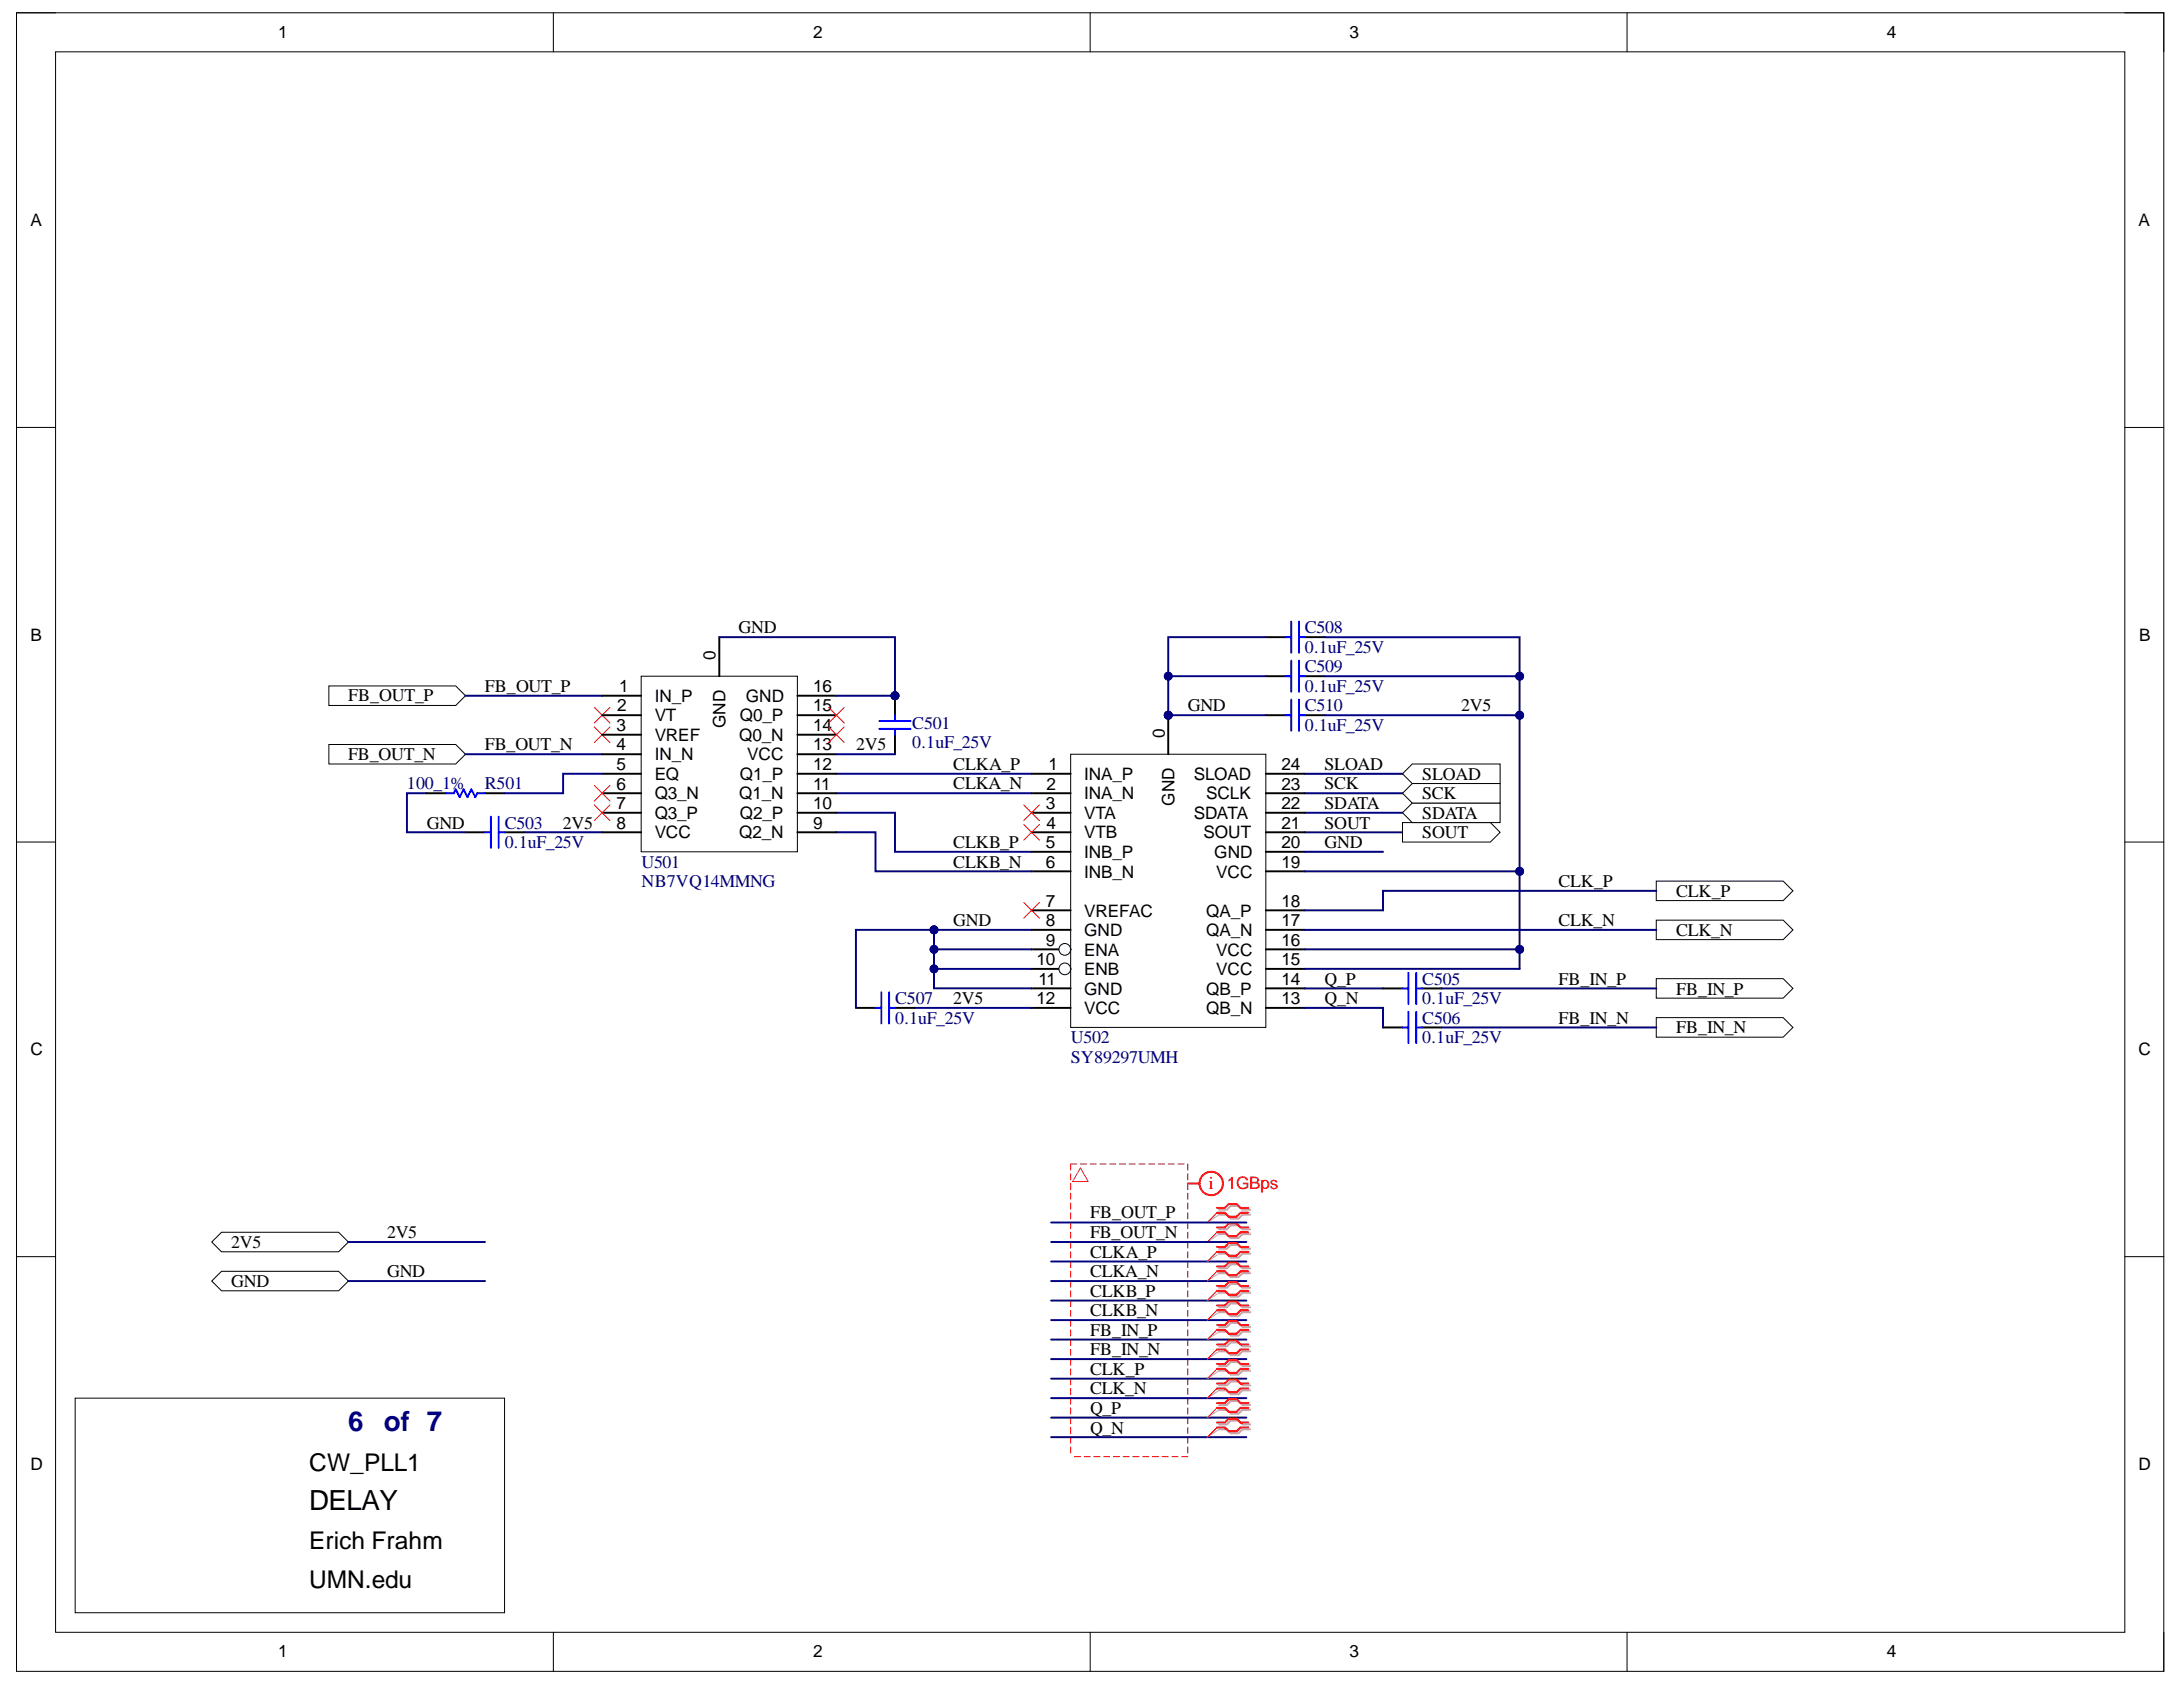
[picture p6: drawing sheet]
<svg xmlns="http://www.w3.org/2000/svg" width="279mm" height="216mm" viewBox="0 0 279 216" stroke-linecap="round" stroke-linejoin="round" font-family="sans-serif">
<defs><g id="words">
<g font-size="3.5" fill="#000080">
<text x="44.6" y="183.1">6</text>
<text x="49.1" y="183.1">of 7</text>
</g>
<text font-size="3.5" x="39.6" y="193.2">DELAY</text>
<g font-size="3.1">
<text x="39.6" y="188.3">CW_PLL1</text>
<text x="39.6" y="198.3">Erich Frahm</text>
<text x="39.6" y="203.2">UMN.edu</text>
</g>
<g font-size="2.3">
<text x="94.5" y="81.1">GND</text>
<text x="44.6" y="89.8">FB_OUT_P</text>
<text x="62.1" y="88.6">FB_OUT_P</text>
<text x="152" y="91">GND</text>
<text x="187" y="91">2V5</text>
<text x="44.6" y="97.3">FB_OUT_N</text>
<text x="62.1" y="96">FB_OUT_N</text>
<text x="109.6" y="96">2V5</text>
<text x="122" y="101">CLKA_N</text>
<text x="122" y="98.5">CLKA_P</text>
<text x="169.5" y="98.5">SLOAD</text>
<text x="169.5" y="101">SCK</text>
<text x="182" y="99.8">SLOAD</text>
<text x="54.6" y="106.1">GND</text>
<text x="72" y="106.1">2V5</text>
<text x="169.5" y="103.5">SDATA</text>
<text x="169.5" y="106.1">SOUT</text>
<text x="182" y="107.2">SOUT</text>
<text x="182" y="104.8">SDATA</text>
<text x="182" y="102.3">SCK</text>
<text x="122" y="111.1">CLKB_N</text>
<text x="122" y="108.5">CLKB_P</text>
<text x="169.5" y="108.5">GND</text>
<text x="199.5" y="113.5">CLK_P</text>
<text x="122" y="118.5">GND</text>
<text x="199.5" y="118.5">CLK_N</text>
<text x="214.5" y="119.8">CLK_N</text>
<text x="214.5" y="114.8">CLK_P</text>
<text x="122" y="128.5">2V5</text>
<text x="169.5" y="126">Q_P</text>
<text x="169.5" y="128.5">Q_N</text>
<text x="199.5" y="131">FB_IN_N</text>
<text x="199.5" y="126">FB_IN_P</text>
<text x="214.5" y="127.3">FB_IN_P</text>
<text x="214.5" y="132.3">FB_IN_N</text>
<text x="139.5" y="155.9">FB_OUT_P</text>
<text x="29.6" y="159.7">2V5</text>
<text x="49.5" y="158.5">2V5</text>
<text x="139.5" y="158.5">FB_OUT_N</text>
<text x="139.5" y="161">CLKA_P</text>
<text x="29.6" y="164.7">GND</text>
<text x="49.5" y="163.4">GND</text>
<text x="139.5" y="163.4">CLKA_N</text>
<text x="139.5" y="166">CLKB_P</text>
<text x="139.5" y="173.4">FB_IN_N</text>
<text x="139.5" y="171">FB_IN_P</text>
<text x="139.5" y="168.4">CLKB_N</text>
<text x="139.5" y="178.4">CLK_N</text>
<text x="139.5" y="176">CLK_P</text>
<text x="139.5" y="180.9">Q_P</text>
<text x="139.5" y="183.5">Q_N</text>
</g>
<g font-size="2.3" fill="#000080">
<text x="167" y="81.1">C508</text>
<text x="167" y="83.6">0.1uF_25V</text>
<text x="167" y="86">C509</text>
<text x="167" y="88.6">0.1uF_25V</text>
<text x="116.8" y="93.3">C501</text>
<text x="116.8" y="95.8">0.1uF_25V</text>
<text x="167" y="91">C510</text>
<text x="167" y="93.6">0.1uF_25V</text>
<text x="52.1" y="101">100_1%</text>
<text x="62.1" y="101">R501</text>
<text x="64.6" y="106.1">C503</text>
<text x="64.6" y="108.5">0.1uF_25V</text>
<text x="82.1" y="111.1">U501</text>
<text x="82.1" y="113.5">NB7VQ14MMNG</text>
<text x="114.6" y="128.5">C507</text>
<text x="114.6" y="131">0.1uF_25V</text>
<text x="182" y="126">C505</text>
<text x="182" y="128.5">0.1uF_25V</text>
<text x="182" y="131">C506</text>
<text x="137.1" y="133.5">U502</text>
<text x="137.1" y="136">SY89297UMH</text>
<text x="182" y="133.5">0.1uF_25V</text>
</g>
<text font-size="2.3" fill="#f00" x="154.7" y="152.2">i</text>
<g font-size="2.2">
<text x="35.6" y="4.9">1</text>
<text x="104.1" y="4.9">2</text>
<text x="172.7" y="4.9">3</text>
<text x="241.5" y="4.9">4</text>
<text x="3.9" y="28.9">A</text>
<text x="273.7" y="28.9">A</text>
<text x="3.9" y="82">B</text>
<text x="273.8" y="82">B</text>
<text x="79.2" y="88.6">1</text>
<text x="83.8" y="89.8">IN_P</text>
<text x="91.6" y="84.5" transform="rotate(-90 91.6 84.5)">0</text>
<text x="95.5" y="89.8">GND</text>
<text x="104.1" y="88.6">16</text>
<text x="78.9" y="93.6">3</text>
<text x="79" y="91">2</text>
<text x="83.8" y="94.8">VREF</text>
<text x="83.8" y="92.3">VT</text>
<text x="92.8" y="93.1" transform="rotate(-90 92.8 93.1)">GND</text>
<text x="94.6" y="94.8">Q0_N</text>
<text x="94.7" y="92.3">Q0_P</text>
<text x="104.1" y="91">15</text>
<text x="104.1" y="93.6">14</text>
<text x="149.1" y="94.5" transform="rotate(-90 149.1 94.5)">0</text>
<text x="78.9" y="101.1">6</text>
<text x="78.9" y="98.5">5</text>
<text x="78.9" y="96">4</text>
<text x="83.8" y="99.8">EQ</text>
<text x="83.8" y="97.3">IN_N</text>
<text x="94.7" y="99.8">Q1_P</text>
<text x="95.6" y="97.3">VCC</text>
<text x="104.1" y="101.1">11</text>
<text x="104.1" y="98.5">12</text>
<text x="104.1" y="96">13</text>
<text x="133.9" y="101.1">2</text>
<text x="134.2" y="98.5">1</text>
<text x="138.8" y="99.8">INA_P</text>
<text x="152.8" y="99.8">SLOAD</text>
<text x="164" y="101.1">23</text>
<text x="164" y="98.5">24</text>
<text x="78.9" y="103.5">7</text>
<text x="78.9" y="106.1">8</text>
<text x="83.8" y="104.8">Q3_P</text>
<text x="83.8" y="107.2">VCC</text>
<text x="83.8" y="102.3">Q3_N</text>
<text x="94.6" y="102.3">Q1_N</text>
<text x="94.6" y="107.2">Q2_N</text>
<text x="94.7" y="104.8">Q2_P</text>
<text x="104.1" y="106.1">9</text>
<text x="104.1" y="103.5">10</text>
<text x="133.8" y="103.5">3</text>
<text x="133.9" y="106.1">4</text>
<text x="138.8" y="107.2">VTB</text>
<text x="138.8" y="102.3">INA_N</text>
<text x="138.8" y="104.8">VTA</text>
<text x="150.3" y="103.1" transform="rotate(-90 150.3 103.1)">GND</text>
<text x="152.8" y="104.8">SDATA</text>
<text x="154.1" y="107.2">SOUT</text>
<text x="154.4" y="102.3">SCLK</text>
<text x="164" y="106.1">21</text>
<text x="164" y="103.5">22</text>
<text x="133.8" y="108.5">5</text>
<text x="133.8" y="111.1">6</text>
<text x="138.8" y="109.8">INB_P</text>
<text x="138.8" y="112.3">INB_N</text>
<text x="155.4" y="109.8">GND</text>
<text x="155.7" y="112.3">VCC</text>
<text x="164" y="108.5">20</text>
<text x="164" y="111.1">19</text>
<text x="133.8" y="118.5">8</text>
<text x="133.8" y="116">7</text>
<text x="138.8" y="119.8">GND</text>
<text x="138.8" y="117.3">VREFAC</text>
<text x="154.4" y="119.8">QA_N</text>
<text x="154.4" y="117.3">QA_P</text>
<text x="164" y="118.5">17</text>
<text x="164" y="116">18</text>
<text x="132.7" y="123.6">10</text>
<text x="133.8" y="121">9</text>
<text x="138.8" y="122.3">ENA</text>
<text x="138.8" y="124.7">ENB</text>
<text x="155.7" y="122.3">VCC</text>
<text x="155.7" y="124.7">VCC</text>
<text x="164" y="121">16</text>
<text x="164" y="123.6">15</text>
<text x="132.7" y="128.5">12</text>
<text x="132.9" y="126">11</text>
<text x="138.8" y="127.3">GND</text>
<text x="138.8" y="129.7">VCC</text>
<text x="154.4" y="127.3">QB_P</text>
<text x="154.4" y="129.7">QB_N</text>
<text x="164" y="126">14</text>
<text x="164" y="128.5">13</text>
<text x="3.9" y="135.1">C</text>
<text x="273.7" y="135.1">C</text>
<text x="3.9" y="188.1">D</text>
<text x="273.7" y="188.1">D</text>
<text x="35.6" y="212.1">1</text>
<text x="104.1" y="212.1">2</text>
<text x="172.7" y="212.1">3</text>
<text x="241.5" y="212.1">4</text>
</g>
<text font-size="2.2" fill="#f00" x="157" y="152.2">1GBps</text>
</g></defs>
<path d="M2.1 1.6h274.8v212.3h-274.8z" fill="none" stroke="#000" stroke-width=".13"/>
<path d="M7.1 6.6h264.9v202.3h-264.9z" fill-rule="evenodd" fill="#fff"/>
<g fill="none" stroke="#000" stroke-width=".13">
<path d="M2.1 1.6h5M7.1 6.6h264.9v202.3h-264.9zM70.8 1.6v5M139.5 1.6v5M208.2 1.6v5M272 1.6h4.9v5M2.1 54.7h5M272 54.7h4.9M2.1 107.8h5M272 107.8h4.9M2.1 160.8h5M272 160.8h4.9"/>
<path d="M70.8 208.9v5M139.5 208.9v5M208.2 208.9v5M276.9 208.9v5"/>
</g>
<path d="M9.6 178.9h55v27.5h-55z" fill-rule="evenodd" fill="#fff"/>
<path d="M9.6 178.9h55v27.5h-55z" fill="none" stroke="#000" stroke-width=".13"/>
<path d="M27.1 163.9l1.3-1.2h14.9l1.3 1.2-1.3 1.3h-14.9z" fill-rule="evenodd" fill="#fff"/>
<path d="M27.1 163.9l1.3-1.2h14.9l1.3 1.2-1.3 1.3h-14.9z" fill="none" stroke="#000" stroke-width=".13"/>
<path d="M27.1 159l1.3-1.3h14.9l1.3 1.3-1.3 1.2h-14.9z" fill-rule="evenodd" fill="#fff"/>
<path d="M27.1 159l1.3-1.3h14.9l1.3 1.3-1.3 1.2h-14.9z" fill="none" stroke="#000" stroke-width=".13"/>
<path d="M42.1 95.3h16.2l1.3 1.2-1.3 1.3h-16.2z" fill-rule="evenodd" fill="#fff"/>
<path d="M42.1 95.3h16.2l1.3 1.2-1.3 1.3h-16.2z" fill="none" stroke="#000" stroke-width=".13"/>
<path d="M42.1 87.8h16.2l1.3 1.2-1.3 1.3h-16.2z" fill-rule="evenodd" fill="#fff"/>
<path d="M42.1 87.8h16.2l1.3 1.2-1.3 1.3h-16.2z" fill="none" stroke="#000" stroke-width=".13"/>
<path d="M212 117.8h16.2l1.3 1.2-1.3 1.3h-16.2z" fill-rule="evenodd" fill="#fff"/>
<path d="M212 117.8h16.2l1.3 1.2-1.3 1.3h-16.2z" fill="none" stroke="#000" stroke-width=".13"/>
<path d="M212 112.8h16.2l1.3 1.2-1.3 1.3h-16.2z" fill-rule="evenodd" fill="#fff"/>
<path d="M212 112.8h16.2l1.3 1.2-1.3 1.3h-16.2z" fill="none" stroke="#000" stroke-width=".13"/>
<path d="M167 99h12.5M167 106.5h12.5M167 104h12.5M167 101.5h12.5" fill="none" stroke="#000080" stroke-width=".25"/>
<path d="M180.8 97.8h11.2v2.5h-11.2l-1.3-1.3z" fill-rule="evenodd" fill="#fff"/>
<path d="M180.8 97.8h11.2v2.5h-11.2l-1.3-1.3z" fill="none" stroke="#000" stroke-width=".13"/>
<path d="M179.5 105.3h11.3l1.2 1.2-1.2 1.3h-11.3z" fill-rule="evenodd" fill="#fff"/>
<path d="M179.5 105.3h11.3l1.2 1.2-1.2 1.3h-11.3z" fill="none" stroke="#000" stroke-width=".13"/>
<path d="M179.5 104l1.3-1.2h11.2v2.5h-11.2z" fill-rule="evenodd" fill="#fff"/>
<path d="M179.5 104l1.3-1.2h11.2v2.5h-11.2z" fill="none" stroke="#000" stroke-width=".13"/>
<path d="M179.5 101.5l1.3-1.2h11.2v2.5h-11.2z" fill-rule="evenodd" fill="#fff"/>
<path d="M179.5 101.5l1.3-1.2h11.2v2.5h-11.2z" fill="none" stroke="#000" stroke-width=".13"/>
<circle cx="149.5" cy="91.5" r=".5" fill="#000080"/>
<circle cx="149.5" cy="91.5" r=".5" fill="none" stroke="#000080" stroke-width=".13"/>
<path d="M137 96.5h25v35h-25z" fill-rule="evenodd" fill="#fff"/>
<path d="M137 96.5h25v35h-25z" fill="none" stroke="#000" stroke-width=".13"/>
<path d="M132 99h5M149.5 91.5v5M132 106.5h5M132 101.5h5M132 119h5M132 104h5M132 109h5M132 116.5h5M132 111.5h5" fill="none" stroke="#000" stroke-width=".25"/>
<circle cx="149.5" cy="91.5" r=".5" fill="#000080"/>
<circle cx="149.5" cy="91.5" r=".5" fill="none" stroke="#000080" stroke-width=".13"/>
<path d="M132 121.5h5" fill="none" stroke="#000" stroke-width=".25"/>
<circle cx="136.3" cy="121.5" r=".75" fill="#f8fcff"/>
<circle cx="136.3" cy="121.5" r=".75" fill="none" stroke="#000" stroke-width=".13"/>
<path d="M132 124h5" fill="none" stroke="#000" stroke-width=".25"/>
<circle cx="136.3" cy="124" r=".75" fill="#f8fcff"/>
<circle cx="136.3" cy="124" r=".75" fill="none" stroke="#000" stroke-width=".13"/>
<g fill="none" stroke="#000" stroke-width=".25">
<path d="M162 99h5M162 106.5h5M162 101.5h5M162 119h5M162 104h5M162 109h5M162 116.5h5M162 111.5h5M132 126.5h5M132 129h5M162 126.5h5M162 129h5"/>
<path d="M162 121.5h5M162 124h5"/>
</g>
<path d="M167 109h10M167 111.5h27.5" fill="none" stroke="#000080" stroke-width=".25"/>
<circle cx="194.5" cy="111.5" r=".5" fill="#000080"/>
<circle cx="194.5" cy="111.5" r=".5" fill="none" stroke="#000080" stroke-width=".13"/>
<path d="M119.5 119h12.5" fill="none" stroke="#000080" stroke-width=".25"/>
<circle cx="119.5" cy="119" r=".5" fill="#000080"/>
<circle cx="119.5" cy="119" r=".5" fill="none" stroke="#000080" stroke-width=".13"/>
<path d="M119.5 121.5h12.5" fill="none" stroke="#000080" stroke-width=".25"/>
<circle cx="119.5" cy="121.5" r=".5" fill="#000080"/>
<circle cx="119.5" cy="121.5" r=".5" fill="none" stroke="#000080" stroke-width=".13"/>
<path d="M119.5 119v5h12.5" fill="none" stroke="#000080" stroke-width=".25"/>
<circle cx="119.5" cy="119" r=".5" fill="#000080"/>
<circle cx="119.5" cy="119" r=".5" fill="none" stroke="#000080" stroke-width=".13"/>
<circle cx="119.5" cy="121.5" r=".5" fill="#000080"/>
<circle cx="119.5" cy="121.5" r=".5" fill="none" stroke="#000080" stroke-width=".13"/>
<circle cx="119.5" cy="124" r=".5" fill="#000080"/>
<circle cx="119.5" cy="124" r=".5" fill="none" stroke="#000080" stroke-width=".13"/>
<path d="M119.5 124v2.5h12.5" fill="none" stroke="#000080" stroke-width=".25"/>
<circle cx="119.5" cy="124" r=".5" fill="#000080"/>
<circle cx="119.5" cy="124" r=".5" fill="none" stroke="#000080" stroke-width=".13"/>
<path d="M117 129h15M167 129h10v2.5M167 126.5h10M167 121.5h27.5" fill="none" stroke="#000080" stroke-width=".25"/>
<circle cx="194.5" cy="121.5" r=".5" fill="#000080"/>
<circle cx="194.5" cy="121.5" r=".5" fill="none" stroke="#000080" stroke-width=".13"/>
<path d="M131 105.5l2 2M133 105.5l-2 2" fill="none" stroke="#f00" stroke-width=".13"/>
<path d="M162 91.5h2.5M167 91.5h2.5" fill="none" stroke="#000" stroke-width=".25"/>
<path d="M164.5 91.5h.8M165.3 89.5v4M166.3 89.5v4M166.3 91.5h.7" fill="none" stroke="#00f" stroke-width=".25"/>
<path d="M149.5 91.5h12.5M167 124h27.5" fill="none" stroke="#000080" stroke-width=".25"/>
<circle cx="149.5" cy="91.5" r=".5" fill="#000080"/>
<circle cx="149.5" cy="91.5" r=".5" fill="none" stroke="#000080" stroke-width=".13"/>
<path d="M169.5 91.5h25v32.5" fill="none" stroke="#000080" stroke-width=".25"/>
<circle cx="194.5" cy="91.5" r=".5" fill="#000080"/>
<circle cx="194.5" cy="91.5" r=".5" fill="none" stroke="#000080" stroke-width=".13"/>
<circle cx="194.5" cy="111.5" r=".5" fill="#000080"/>
<circle cx="194.5" cy="111.5" r=".5" fill="none" stroke="#000080" stroke-width=".13"/>
<circle cx="194.5" cy="121.5" r=".5" fill="#000080"/>
<circle cx="194.5" cy="121.5" r=".5" fill="none" stroke="#000080" stroke-width=".13"/>
<path d="M59.6 96.5h17.5M59.6 89h17.5M169.5 81.5h25v10" fill="none" stroke="#000080" stroke-width=".25"/>
<path d="M162 86.5h2.5M162 81.5h2.5M167 86.5h2.5M167 81.5h2.5" fill="none" stroke="#000" stroke-width=".25"/>
<path d="M165.3 79.5v4M166.3 79.5v4M164.5 86.5h.8M164.5 81.5h.8M165.3 84.5v4M166.3 84.5v4M166.3 86.5h.7M166.3 81.5h.7" fill="none" stroke="#00f" stroke-width=".25"/>
<circle cx="194.5" cy="91.5" r=".5" fill="#000080"/>
<circle cx="194.5" cy="91.5" r=".5" fill="none" stroke="#000080" stroke-width=".13"/>
<circle cx="194.5" cy="86.5" r=".5" fill="#000080"/>
<circle cx="194.5" cy="86.5" r=".5" fill="none" stroke="#000080" stroke-width=".13"/>
<path d="M169.5 86.5h25" fill="none" stroke="#000080" stroke-width=".25"/>
<circle cx="194.5" cy="86.5" r=".5" fill="#000080"/>
<circle cx="194.5" cy="86.5" r=".5" fill="none" stroke="#000080" stroke-width=".13"/>
<path d="M162 81.5h-12.5v10" fill="none" stroke="#000080" stroke-width=".25"/>
<circle cx="149.5" cy="91.5" r=".5" fill="#000080"/>
<circle cx="149.5" cy="91.5" r=".5" fill="none" stroke="#000080" stroke-width=".13"/>
<circle cx="149.5" cy="86.5" r=".5" fill="#000080"/>
<circle cx="149.5" cy="86.5" r=".5" fill="none" stroke="#000080" stroke-width=".13"/>
<path d="M149.5 86.5h12.5" fill="none" stroke="#000080" stroke-width=".25"/>
<circle cx="149.5" cy="86.5" r=".5" fill="#000080"/>
<circle cx="149.5" cy="86.5" r=".5" fill="none" stroke="#000080" stroke-width=".13"/>
<path d="M156 154.8h1l.5-.5h1l.5 .5h1M156 155.5h1l.5 .5h1l.5-.5h1M156 157.3h1l.5-.5h1l.5 .5h1M156 158h1l.5 .5h1l.5-.5h1" fill="none" stroke="#d0a3a3" stroke-width=".25"/>
<path d="M156 155.5l-1.5 1M156 158l-1.5 1" fill="none" stroke="#d0a3a3" stroke-width=".13"/>
<g fill="none" stroke="#f00" stroke-width=".25">
<path d="M152 151.5h1.5M155.8 154.6h1l.5-.5h1l.5 .5h1M155.8 155.2h1l.5 .5h1l.5-.5h1M155.8 157.1h1l.5-.5h1l.5 .5h1M155.8 157.7h1l.5 .5h1l.5-.5h1"/>
<circle cx="155" cy="151.5" r="1.5"/>
</g>
<g fill="none" stroke="#f00" stroke-width=".13">
<path d="M131 103l2 2M131 115.5l2 2M133 103l-2 2M133 115.5l-2 2M137 150.2v.8M137 151.5v.7M137 152.7v.8M137 154v.7M137 155.2v.8M137 156.5v.7M137 157.7v.8M137 159v.7"/>
<path d="M137.8 149h-.8v.7M138.3 149h.8M139.5 149h.8M140.8 149h.8M142 149h.8M143.3 149h.8M144.5 149h.8M145.8 149h.8M147 149h.8M148.3 149h.8M149.5 149h.8M150.8 149h.8"/>
<path d="M152 149v.7M152 150.2v.8M152 151.5v.7M152 152.7v.8M152 154v.7M152 155.2v.8M152 156.5v.7M152 157.7v.8M152 159v.7M155.8 155.2l-1.3 1.3M155.8 157.7l-1.3 1.3M137 160.2v.8"/>
<path d="M137 161.4v.8M137 162.7v.8M137 163.9v.8M137 165.2v.8M137 166.4v.8M137 167.7v.8M137 168.9v.8M137 170.2v.8M137 171.4v.8M137 172.7v.8M137 173.9v.8M137 175.2v.8"/>
<path d="M137 176.4v.8M137 177.7v.8M137 178.9v.8M152 160.2v.8M152 161.4v.8M152 162.7v.8M152 163.9v.8M152 165.2v.8M152 166.4v.8M152 167.7v.8M152 168.9v.8M152 170.2v.8"/>
<path d="M152 171.4v.8M152 172.7v.8M152 173.9v.8M152 175.2v.8M152 176.4v.8M152 177.7v.8M152 178.9v.8M137 180.2v.8M137 181.4v.8M137 182.7v.8M137 183.9v.8M137 185.2v.8"/>
<path d="M137.5 186.4h.8M138.8 186.4h.7M140 186.4h.8M141.2 186.4h.8M142.5 186.4h.8M143.8 186.4h.7M145 186.4h.8M146.2 186.4h.8M147.5 186.4h.8M148.7 186.4h.8M150 186.4h.8M151.2 186.4h.8"/>
<path d="M152 180.2v.8M152 181.4v.8M152 182.7v.8M152 183.9v.8M152 185.2v.8"/>
</g>
<path d="M138.3 149.5l1 1.7h-2z" fill="none" stroke="#f33" stroke-width=".13"/>
<g fill="none" stroke="#000080" stroke-width=".25">
<path d="M107 99h25M107 106.5h5v5h20M107 104h7.5v5h17.5M107 101.5h25M44.6 159h17.5M134.5 156.5h25M134.5 159h25M44.6 163.9h17.5M134.5 161.4h25M134.5 163.9h25M134.5 166.4h25M134.5 168.9h25"/>
<path d="M134.5 171.4h25M134.5 173.9h25M134.5 176.4h25M134.5 178.9h25"/>
</g>
<path d="M212 130.2h16.2l1.3 1.3-1.3 1.2h-16.2z" fill-rule="evenodd" fill="#fff"/>
<path d="M212 130.2h16.2l1.3 1.3-1.3 1.2h-16.2z" fill="none" stroke="#000" stroke-width=".13"/>
<path d="M212 125.2h16.2l1.3 1.3-1.3 1.2h-16.2z" fill-rule="evenodd" fill="#fff"/>
<path d="M212 125.2h16.2l1.3 1.3-1.3 1.2h-16.2z" fill="none" stroke="#000" stroke-width=".13"/>
<path d="M67.1 106.5h10M119.5 119h-10v10M167 119h45M212 114h-35v2.5h-10" fill="none" stroke="#000080" stroke-width=".25"/>
<path d="M109.5 129h2.5M114.5 129h2.5M177 126.5h2.5M177 131.5h2.5M182 126.5h2.5M182 131.5h2.5" fill="none" stroke="#000" stroke-width=".25"/>
<path d="M112 129h.8M112.8 127v4M113.8 127v4M113.8 129h.7M179.5 126.5h.8M179.5 131.5h.8M180.3 124.5v4M180.3 129.5v4M181.3 124.5v4M181.3 129.5v4M181.3 126.5h.7M181.3 131.5h.7" fill="none" stroke="#00f" stroke-width=".25"/>
<g fill="none" stroke="#d0a3a3" stroke-width=".25">
<path d="M156 159.8h1l.5-.5h1l.5 .5h1M156 160.5h1l.5 .5h1l.5-.5h1M156 162.3h1l.5-.5h1l.5 .5h1M156 162.9h1l.5 .5h1l.5-.5h1M156 164.8h1l.5-.5h1l.5 .5h1M156 165.4h1l.5 .5h1l.5-.5h1M156 167.3h1l.5-.5h1l.5 .5h1M156 167.9h1l.5 .5h1l.5-.5h1M156 169.8h1l.5-.5h1l.5 .5h1M156 170.4h1l.5 .5h1l.5-.5h1M156 172.3h1l.5-.5h1l.5 .5h1M156 172.9h1l.5 .5h1l.5-.5h1"/>
<path d="M156 174.8h1l.5-.5h1l.5 .5h1M156 175.4h1l.5 .5h1l.5-.5h1M156 177.3h1l.5-.5h1l.5 .5h1M156 177.9h1l.5 .5h1l.5-.5h1"/>
</g>
<path d="M156 160.5l-1.5 .9M156 162.9l-1.5 1M156 165.4l-1.5 1M156 167.9l-1.5 1M156 170.4l-1.5 1M156 172.9l-1.5 1M156 175.4l-1.5 1M156 177.9l-1.5 1" fill="none" stroke="#d0a3a3" stroke-width=".13"/>
<g fill="none" stroke="#f00" stroke-width=".25">
<path d="M155.8 159.6h1l.5-.5h1l.5 .5h1M155.8 160.2h1l.5 .5h1l.5-.5h1M155.8 162.1h1l.5-.5h1l.5 .5h1M155.8 162.7h1l.5 .5h1l.5-.5h1M155.8 164.6h1l.5-.5h1l.5 .5h1M155.8 165.2h1l.5 .5h1l.5-.5h1M155.8 167.1h1l.5-.5h1l.5 .5h1M155.8 167.7h1l.5 .5h1l.5-.5h1M155.8 169.6h1l.5-.5h1l.5 .5h1M155.8 170.2h1l.5 .5h1l.5-.5h1M155.8 172.1h1l.5-.5h1l.5 .5h1M155.8 172.7h1l.5 .5h1l.5-.5h1"/>
<path d="M155.8 174.6h1l.5-.5h1l.5 .5h1M155.8 175.2h1l.5 .5h1l.5-.5h1M155.8 177.1h1l.5-.5h1l.5 .5h1M155.8 177.7h1l.5 .5h1l.5-.5h1"/>
</g>
<path d="M76.1 90.5l2 2M76.1 93l2 2M78.1 90.5l-2 2M78.1 93l-2 2M155.8 160.2l-1.3 1.2M155.8 162.7l-1.3 1.2M155.8 165.2l-1.3 1.2M155.8 167.7l-1.3 1.2M155.8 170.2l-1.3 1.2M155.8 172.7l-1.3 1.2M155.8 175.2l-1.3 1.2M155.8 177.7l-1.3 1.2" fill="none" stroke="#f00" stroke-width=".13"/>
<circle cx="119.5" cy="119" r=".5" fill="#000080"/>
<circle cx="119.5" cy="119" r=".5" fill="none" stroke="#000080" stroke-width=".13"/>
<circle cx="114.5" cy="89" r=".5" fill="#000080"/>
<circle cx="114.5" cy="89" r=".5" fill="none" stroke="#000080" stroke-width=".13"/>
<path d="M114.5 89v2.5M114.5 94v2.5" fill="none" stroke="#000" stroke-width=".25"/>
<circle cx="114.5" cy="89" r=".5" fill="#000080"/>
<circle cx="114.5" cy="89" r=".5" fill="none" stroke="#000080" stroke-width=".13"/>
<path d="M112.5 92.3h4M112.5 93.3h4M114.5 91.5v.8M114.5 93.3v.7M62.1 106.5h.7M62.8 104.5v4M63.8 104.5v4M63.8 106.5h.8" fill="none" stroke="#00f" stroke-width=".25"/>
<path d="M59.6 106.5h2.5M64.6 106.5h2.5" fill="none" stroke="#000" stroke-width=".25"/>
<path d="M184.5 126.5h27.5M184.5 131.5h27.5M134.5 181.4h25M134.5 183.9h25" fill="none" stroke="#000080" stroke-width=".25"/>
<path d="M156 179.8h1l.5-.5h1l.5 .5h1M156 180.4h1l.5 .5h1l.5-.5h1M156 182.3h1l.5-.5h1l.5 .5h1M156 182.9h1l.5 .5h1l.5-.5h1" fill="none" stroke="#d0a3a3" stroke-width=".25"/>
<path d="M156 180.4l-1.5 1M156 182.9l-1.5 1" fill="none" stroke="#d0a3a3" stroke-width=".13"/>
<path d="M155.8 179.6h1l.5-.5h1l.5 .5h1M155.8 180.2h1l.5 .5h1l.5-.5h1M155.8 182.1h1l.5-.5h1l.5 .5h1M155.8 182.7h1l.5 .5h1l.5-.5h1" fill="none" stroke="#f00" stroke-width=".25"/>
<path d="M155.8 180.2l-1.3 1.2M155.8 182.7l-1.3 1.2" fill="none" stroke="#f00" stroke-width=".13"/>
<path d="M82.1 86.5h20v22.5h-20z" fill-rule="evenodd" fill="#fff"/>
<path d="M82.1 86.5h20v22.5h-20z" fill="none" stroke="#000" stroke-width=".13"/>
<g fill="none" stroke="#000" stroke-width=".25">
<path d="M77.1 99h5M77.1 91.5h5M77.1 94h5M77.1 89h5M77.1 96.5h5M92.1 81.5v5M102.1 99h4.9M102.1 91.5h4.9M102.1 94h4.9M102.1 89h4.9M102.1 96.5h4.9M77.1 101.5h5"/>
<path d="M77.1 106.5h5M77.1 104h5M102.1 101.5h4.9M102.1 106.5h4.9M102.1 104h4.9"/>
</g>
<path d="M107 96.5h7.5M107 89h7.5M54.6 101.5h-2.5v5h7.5" fill="none" stroke="#000080" stroke-width=".25"/>
<path d="M106.1 90.5l1.9 2M106.1 93l1.9 2M108 90.5l-1.9 2M108 93l-1.9 2M76.1 100.5l2 2M76.1 103l2 2M78.1 100.5l-2 2M78.1 103l-2 2" fill="none" stroke="#f00" stroke-width=".13"/>
<circle cx="114.5" cy="89" r=".5" fill="#000080"/>
<circle cx="114.5" cy="89" r=".5" fill="none" stroke="#000080" stroke-width=".13"/>
<path d="M92.1 81.5h22.4v7.5" fill="none" stroke="#000080" stroke-width=".25"/>
<circle cx="114.5" cy="89" r=".5" fill="#000080"/>
<circle cx="114.5" cy="89" r=".5" fill="none" stroke="#000080" stroke-width=".13"/>
<path d="M54.6 101.5h2.5M62.1 101.5h2.5" fill="none" stroke="#000" stroke-width=".25"/>
<path d="M57.1 101.5h1l.2-.5 .5 1 .5-1 .5 1 .5-1 .5 1 .3-.5h1" fill="none" stroke="#00f" stroke-width=".25"/>
<path d="M77.1 99h-5v2.5h-7.5" fill="none" stroke="#000080" stroke-width=".25"/>
<use href="#words"/>
</svg>
